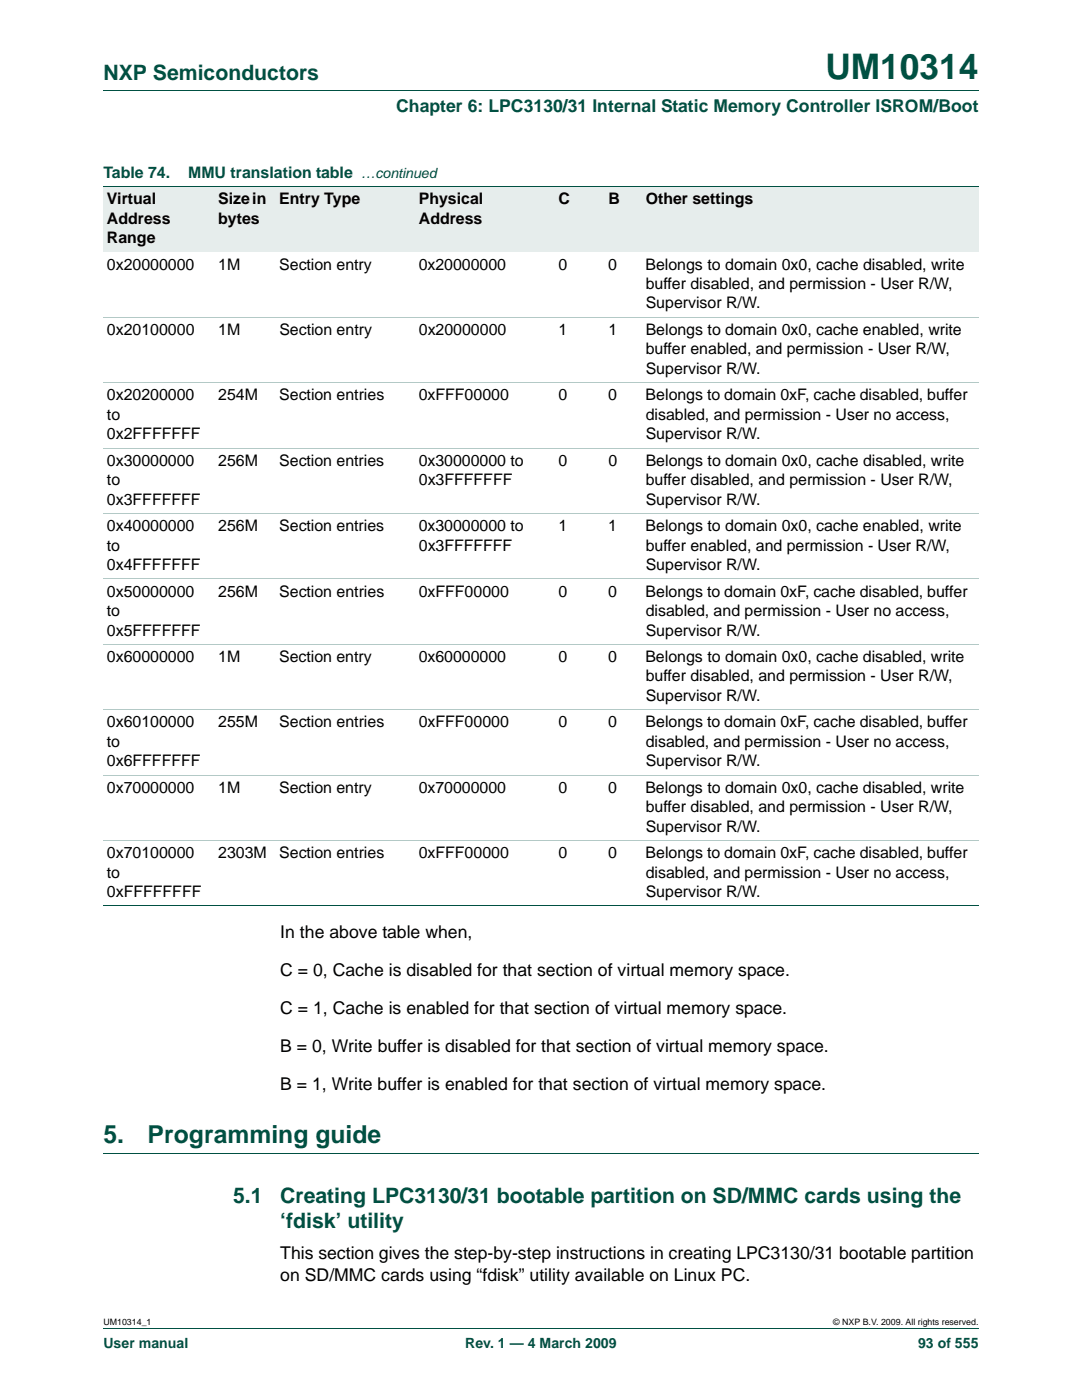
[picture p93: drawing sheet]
<svg xmlns="http://www.w3.org/2000/svg" width="216mm" height="279mm" viewBox="0 0 216 279" stroke-linecap="round" stroke-linejoin="round" font-family="sans-serif">
<defs><g id="words">
<text font-size="7" fill="#005042" x="164.7" y="15.8">UM10314</text>
<g font-size="4.9" fill="#005042">
<text x="20.6" y="228.2">5.</text>
<text x="29.5" y="228.2">Programming guide</text>
</g>
<g font-size="4.2" fill="#005042">
<text x="20.6" y="16">NXP Semiconductors</text>
<text x="46.5" y="240.1">5.1</text>
<text x="55.9" y="240.1">Creating LPC3130/31 bootable partition on SD/MMC cards using the</text>
<text x="55.9" y="245">‘fdisk’ utility</text>
</g>
<text font-size="3.5" fill="#005042" x="79" y="22.3">Chapter 6: LPC3130/31 Internal Static Memory Controller ISROM/Boot</text>
<g font-size="3.5">
<text x="55.9" y="187.2">In the above table when,</text>
<text x="55.9" y="194.8">C = 0, Cache is disabled for that section of virtual memory space.</text>
<text x="55.9" y="202.4">C = 1, Cache is enabled for that section of virtual memory space.</text>
<text x="55.9" y="210">B = 0, Write buffer is disabled for that section of virtual memory space.</text>
<text x="55.9" y="217.6">B = 1, Write buffer is enabled for that section of virtual memory space.</text>
<text x="55.9" y="251.2">This section gives the step-by-step instructions in creating LPC3130/31 bootable partition</text>
<text x="55.9" y="255.7">on SD/MMC cards using “fdisk” utility available on Linux PC.</text>
</g>
<g font-size="3.2" fill="#005042">
<text x="20.6" y="35.5">Table 74.</text>
<text x="37.6" y="35.5">MMU translation table</text>
</g>
<g font-size="3.2">
<text x="21.3" y="40.7">Virtual</text>
<text x="43.5" y="40.7">Size in</text>
<text x="55.7" y="40.7">Entry Type</text>
<text x="83.6" y="40.7">Physical</text>
<text x="111.5" y="40.7">C</text>
<text x="121.4" y="40.7">B</text>
<text x="128.8" y="40.7">Other settings</text>
<text x="21.3" y="44.6">Address</text>
<text x="43.5" y="44.6">bytes</text>
<text x="83.6" y="44.6">Address</text>
<text x="21.3" y="53.8">0x20000000</text>
<text x="21.3" y="48.5">Range</text>
<text x="43.5" y="53.8">1M</text>
<text x="55.7" y="53.8">Section entry</text>
<text x="83.6" y="53.8">0x20000000</text>
<text x="111.4" y="53.8">0</text>
<text x="121.3" y="53.8">0</text>
<text x="128.8" y="53.8">Belongs to domain 0x0, cache disabled, write</text>
<text x="128.8" y="57.7">buffer disabled, and permission - User R/W,</text>
<text x="128.8" y="61.6">Supervisor R/W.</text>
<text x="21.3" y="66.8">0x20100000</text>
<text x="43.5" y="66.8">1M</text>
<text x="55.7" y="66.8">Section entry</text>
<text x="83.6" y="66.8">0x20000000</text>
<text x="111.5" y="66.8">1</text>
<text x="121.4" y="66.8">1</text>
<text x="128.8" y="66.8">Belongs to domain 0x0, cache enabled, write</text>
<text x="128.8" y="70.7">buffer enabled, and permission - User R/W,</text>
<text x="128.8" y="74.6">Supervisor R/W.</text>
<text x="21.3" y="79.9">0x20200000</text>
<text x="21.3" y="83.8">to</text>
<text x="43.5" y="79.9">254M</text>
<text x="55.7" y="79.9">Section entries</text>
<text x="83.6" y="79.9">0xFFF00000</text>
<text x="111.4" y="79.9">0</text>
<text x="121.4" y="79.9">0</text>
<text x="128.8" y="79.9">Belongs to domain 0xF, cache disabled, buffer</text>
<text x="128.8" y="83.8">disabled, and permission - User no access,</text>
<text x="21.3" y="87.7">0x2FFFFFFF</text>
<text x="128.8" y="87.7">Supervisor R/W.</text>
<text x="21.3" y="93">0x30000000</text>
<text x="43.5" y="93">256M</text>
<text x="55.7" y="93">Section entries</text>
<text x="83.6" y="93">0x30000000 to</text>
<text x="111.5" y="93">0</text>
<text x="121.4" y="93">0</text>
<text x="128.8" y="93">Belongs to domain 0x0, cache disabled, write</text>
<text x="21.3" y="96.8">to</text>
<text x="21.3" y="100.7">0x3FFFFFFF</text>
<text x="83.6" y="96.8">0x3FFFFFFF</text>
<text x="128.8" y="96.8">buffer disabled, and permission - User R/W,</text>
<text x="128.8" y="100.7">Supervisor R/W.</text>
<text x="21.3" y="106">0x40000000</text>
<text x="43.5" y="106">256M</text>
<text x="55.7" y="106">Section entries</text>
<text x="83.6" y="106">0x30000000 to</text>
<text x="111.5" y="106">1</text>
<text x="121.4" y="106">1</text>
<text x="128.8" y="106">Belongs to domain 0x0, cache enabled, write</text>
<text x="21.3" y="109.9">to</text>
<text x="21.3" y="113.8">0x4FFFFFFF</text>
<text x="83.6" y="109.9">0x3FFFFFFF</text>
<text x="128.8" y="109.9">buffer enabled, and permission - User R/W,</text>
<text x="128.8" y="113.8">Supervisor R/W.</text>
<text x="21.3" y="119.1">0x50000000</text>
<text x="43.5" y="119.1">256M</text>
<text x="55.7" y="119.1">Section entries</text>
<text x="83.6" y="119.1">0xFFF00000</text>
<text x="111.4" y="119.1">0</text>
<text x="121.4" y="119.1">0</text>
<text x="128.8" y="119.1">Belongs to domain 0xF, cache disabled, buffer</text>
<text x="21.3" y="122.9">to</text>
<text x="128.8" y="122.9">disabled, and permission - User no access,</text>
<text x="21.3" y="126.8">0x5FFFFFFF</text>
<text x="128.8" y="126.8">Supervisor R/W.</text>
<text x="21.3" y="132.1">0x60000000</text>
<text x="43.5" y="132.1">1M</text>
<text x="55.7" y="132.1">Section entry</text>
<text x="83.5" y="132.1">0x60000000</text>
<text x="111.4" y="132.1">0</text>
<text x="121.3" y="132.1">0</text>
<text x="128.8" y="132.1">Belongs to domain 0x0, cache disabled, write</text>
<text x="128.8" y="136">buffer disabled, and permission - User R/W,</text>
<text x="128.8" y="139.9">Supervisor R/W.</text>
<text x="21.3" y="145.2">0x60100000</text>
<text x="21.3" y="149.1">to</text>
<text x="43.5" y="145.2">255M</text>
<text x="55.7" y="145.2">Section entries</text>
<text x="83.6" y="145.2">0xFFF00000</text>
<text x="111.4" y="145.2">0</text>
<text x="121.4" y="145.2">0</text>
<text x="128.8" y="145.2">Belongs to domain 0xF, cache disabled, buffer</text>
<text x="128.8" y="149.1">disabled, and permission - User no access,</text>
<text x="21.3" y="152.9">0x6FFFFFFF</text>
<text x="128.8" y="152.9">Supervisor R/W.</text>
<text x="21.3" y="158.2">0x70000000</text>
<text x="43.5" y="158.2">1M</text>
<text x="55.7" y="158.2">Section entry</text>
<text x="83.5" y="158.2">0x70000000</text>
<text x="111.4" y="158.2">0</text>
<text x="121.3" y="158.2">0</text>
<text x="128.8" y="158.2">Belongs to domain 0x0, cache disabled, write</text>
<text x="128.8" y="162.1">buffer disabled, and permission - User R/W,</text>
<text x="128.8" y="166">Supervisor R/W.</text>
<text x="21.3" y="171.3">0x70100000</text>
<text x="43.5" y="171.3">2303M</text>
<text x="55.7" y="171.3">Section entries</text>
<text x="83.6" y="171.3">0xFFF00000</text>
<text x="111.4" y="171.3">0</text>
<text x="121.4" y="171.3">0</text>
<text x="128.8" y="171.3">Belongs to domain 0xF, cache disabled, buffer</text>
<text x="21.3" y="175.2">to</text>
<text x="21.3" y="179">0xFFFFFFFF</text>
<text x="128.8" y="175.2">disabled, and permission - User no access,</text>
<text x="128.8" y="179">Supervisor R/W.</text>
</g>
<g font-size="2.8" fill="#005042">
<text x="72.1" y="35.5">…continued</text>
<text x="20.6" y="269.1">User manual</text>
<text x="92.8" y="269.1">Rev. 1 — 4 March 2009</text>
<text x="183.2" y="269.1">93 of 555</text>
</g>
<g font-size="1.8">
<text x="20.6" y="264.5">UM10314_1</text>
<text x="166.3" y="264.5">© NXP B.V. 2009. All rights reserved.</text>
</g>
</g></defs>
<path d="M20.6 18.2h174.7M20.6 230.2h174.7M20.6 265.1h174.7" fill="none" stroke="#005042" stroke-width=".2"/>
<g fill="#e6edec">
<path d="M20.6 37.2h22.2v13.1h-22.2z"/>
<path d="M42.8 37.2h12.2v13.1h-12.2z"/>
<path d="M55 37.2h27.9v13.1h-27.9z"/>
<path d="M82.9 37.2h27.9v13.1h-27.9z"/>
<path d="M110.8 37.2h9.9v13.1h-9.9z"/>
<path d="M120.7 37.2h7.4v13.1h-7.4z"/>
<path d="M128.1 37.2h67.2v13.1h-67.2z"/>
</g>
<path d="M20.6 37.2h174.7M20.6 180.8h174.7" fill="none" stroke="#005042" stroke-width=".2"/>
<path d="M20.6 63.3h174.7M20.6 76.4h174.7M20.6 89.4h174.7M20.6 102.5h174.7M20.6 115.5h174.7M20.6 128.6h174.7M20.6 141.6h174.7M20.6 154.7h174.7M20.6 167.7h174.7" fill="none" stroke="#b3c9c6" stroke-width=".2"/>
<use href="#words"/>
</svg>
